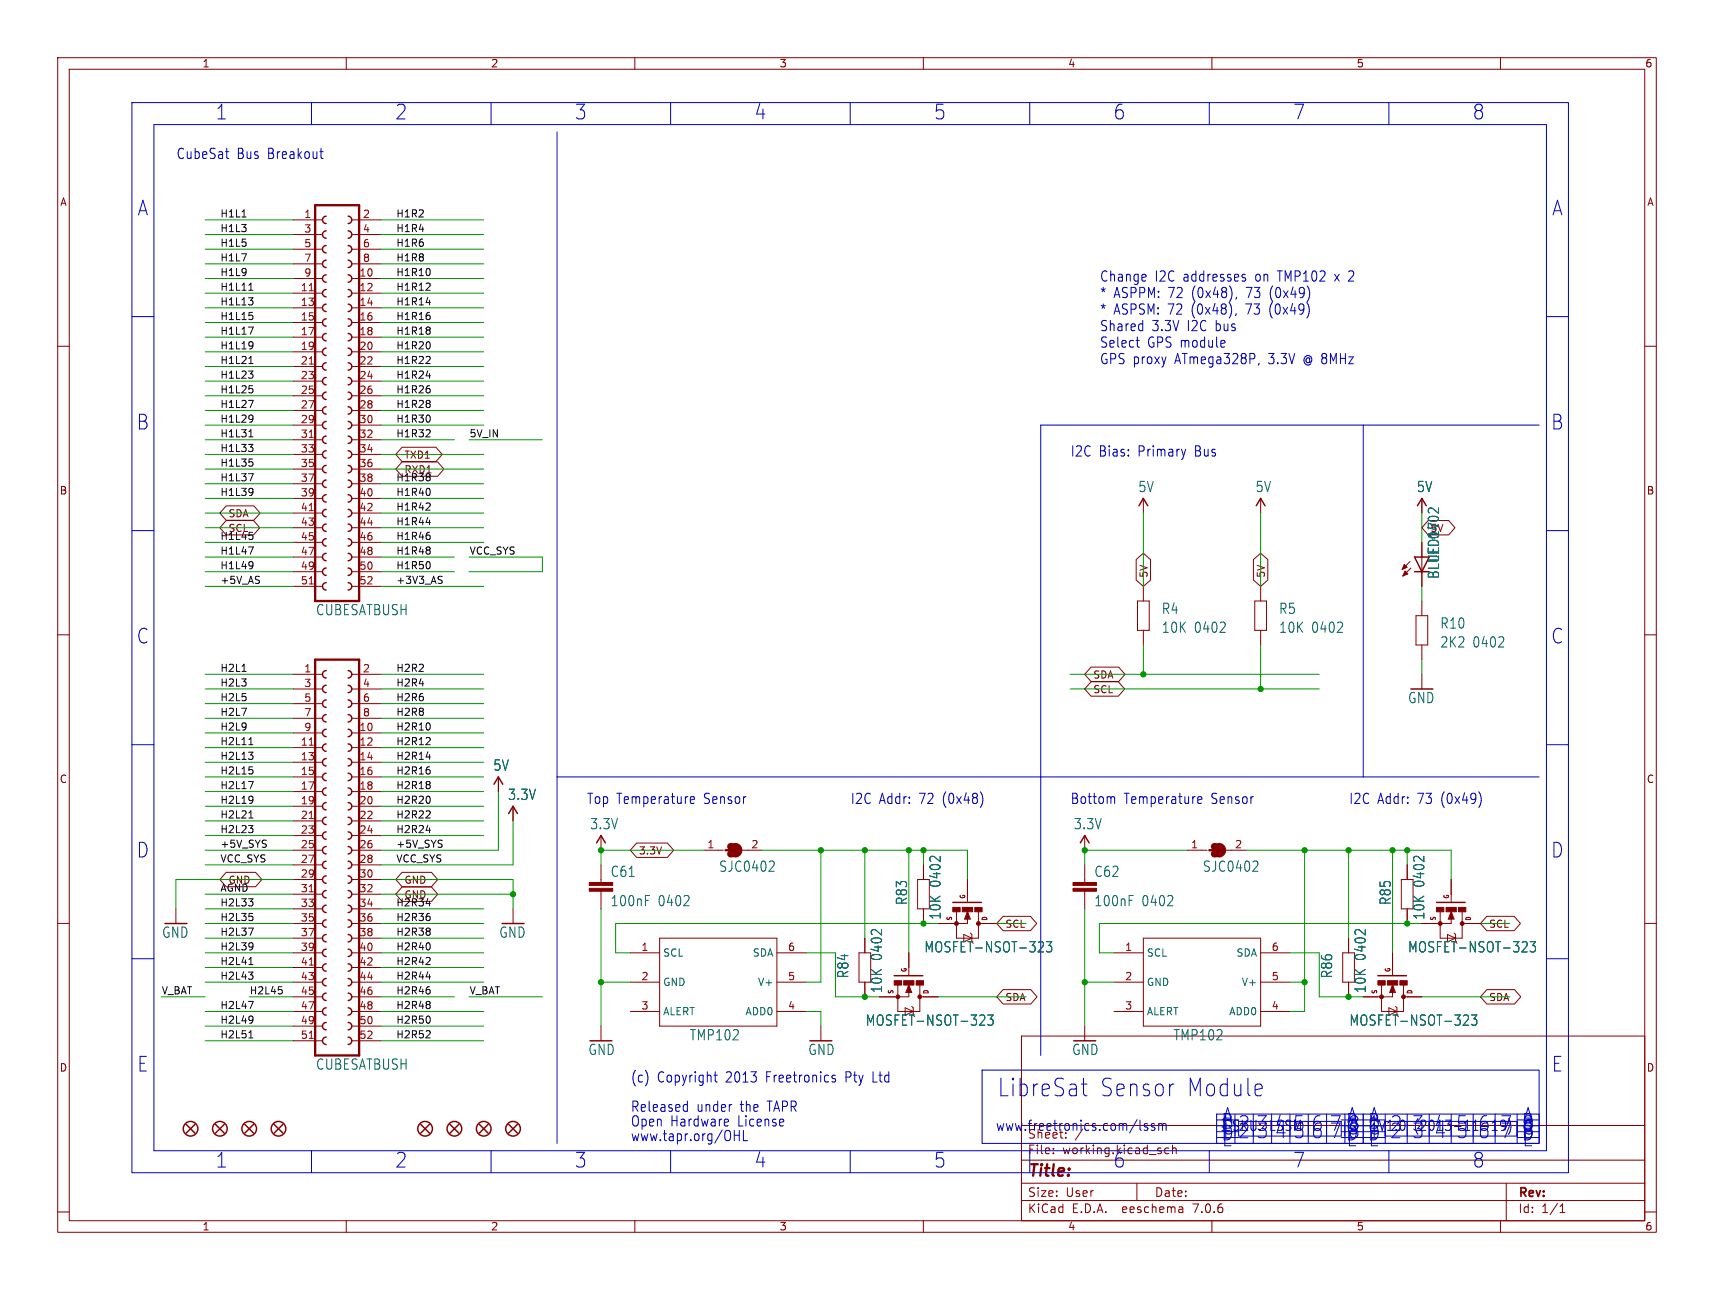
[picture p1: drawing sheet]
<svg xmlns="http://www.w3.org/2000/svg" width="297mm" height="224mm" viewBox="0 0 297 224" stroke-linecap="round" stroke-linejoin="round" font-family="sans-serif">
<defs><g id="words">
<g font-size="4.2" fill="#0000c2">
<text x="172.7" y="190.3">LibreSat</text>
<text x="190.4" y="190.3">Sensor</text>
<text x="205.4" y="190.3">Module</text>
</g>
<g font-size="3.5" fill="#0000c2">
<text x="37.3" y="20.9">1</text>
<text x="68.4" y="20.9">2</text>
<text x="99.6" y="20.9">3</text>
<text x="130.7" y="20.9">4</text>
<text x="161.8" y="20.9">5</text>
<text x="192.9" y="20.9">6</text>
<text x="224" y="20.9">7</text>
<text x="255.1" y="20.9">8</text>
<text x="23.8" y="37.6">A</text>
<text x="268.9" y="37.6">A</text>
<text x="23.6" y="74.7">B</text>
<text x="268.7" y="74.7">B</text>
<text x="23.6" y="111.7">C</text>
<text x="268.7" y="111.7">C</text>
<text x="23.6" y="148.8">D</text>
<text x="268.7" y="148.8">D</text>
<text x="23.7" y="185.9">E</text>
<text x="268.8" y="185.9">E</text>
<text x="211.3" y="197.5">1</text>
<text x="211.3" y="196.2">1</text>
<text x="211.6" y="195.8">B</text>
<text x="211.7" y="194.8">A</text>
<text x="214.5" y="197.5">2</text>
<text x="214.5" y="196.2">2</text>
<text x="217.7" y="196.2">3</text>
<text x="220.8" y="196.2">4</text>
<text x="224" y="197.5">5</text>
<text x="227.2" y="197.5">6</text>
<text x="227.2" y="196.2">6</text>
<text x="230.4" y="197.5">7</text>
<text x="233.2" y="195.8">B</text>
<text x="233.2" y="197.8">D</text>
<text x="233.3" y="194.8">A</text>
<text x="233.5" y="197.5">8</text>
<text x="237" y="195.8">B</text>
<text x="237" y="197.8">D</text>
<text x="237" y="197.5">1</text>
<text x="237" y="196.2">1</text>
<text x="237.1" y="194.8">A</text>
<text x="240.8" y="197.5">2</text>
<text x="244.7" y="197.5">3</text>
<text x="248.5" y="196.2">4</text>
<text x="252.3" y="196.2">5</text>
<text x="252.3" y="197.5">5</text>
<text x="256.1" y="197.5">6</text>
<text x="259.9" y="196.2">7</text>
<text x="263.7" y="195.8">B</text>
<text x="263.7" y="196.2">8</text>
<text x="263.7" y="197.5">8</text>
<text x="263.8" y="194.8">A</text>
<text x="37.3" y="202.5">1</text>
<text x="68.4" y="202.5">2</text>
<text x="99.6" y="202.5">3</text>
<text x="130.7" y="202.5">4</text>
<text x="161.8" y="202.5">5</text>
<text x="192.9" y="202.5">6</text>
<text x="211.7" y="198.9">E</text>
<text x="224" y="202.5">7</text>
<text x="255.1" y="202.5">8</text>
<text x="263.8" y="198.9">E</text>
</g>
<text font-size="2.8" fill="#840000" x="178" y="204.4">Title:</text>
<g font-size="2.5" fill="#0000c2">
<text x="30.5" y="27.7">CubeSat</text>
<text x="41" y="27.7">Bus</text>
<text x="46.4" y="27.7">Breakout</text>
<text x="190.5" y="48.9">Change</text>
<text x="190.5" y="51.8">* ASPPM: 72</text>
<text x="200.1" y="48.9">I2C addresses</text>
<text x="206.7" y="51.8">(0x48),</text>
<text x="216.2" y="51.8">73</text>
<text x="217.7" y="48.9">on TMP102</text>
<text x="220.4" y="51.8">(0x49)</text>
<text x="231.7" y="48.9">x 2</text>
<text x="190.5" y="54.7">* ASPSM: 72</text>
<text x="190.5" y="57.5">Shared</text>
<text x="199.6" y="57.5">3.3V</text>
<text x="205.8" y="57.5">I2C bus</text>
<text x="206.6" y="54.7">(0x48),</text>
<text x="216.2" y="54.7">73</text>
<text x="220.3" y="54.7">(0x49)</text>
<text x="190.5" y="60.4">Select</text>
<text x="190.5" y="63.3">GPS proxy</text>
<text x="198.8" y="60.4">GPS module</text>
<text x="203.6" y="63.3">ATmega328P,</text>
<text x="220" y="63.3">3.3V</text>
<text x="226.2" y="63.3">@ 8MHz</text>
<text x="185.4" y="79.3">I2C Bias:</text>
<text x="197.2" y="79.3">Primary</text>
<text x="207.2" y="79.3">Bus</text>
<text x="101.6" y="139.5">Top Temperature</text>
<text x="122" y="139.5">Sensor</text>
<text x="147.3" y="139.5">I2C Addr:</text>
<text x="159.3" y="139.5">72</text>
<text x="163.5" y="139.5">(0x48)</text>
<text x="185.4" y="139.5">Bottom</text>
<text x="194.7" y="139.5">Temperature</text>
<text x="209.9" y="139.5">Sensor</text>
<text x="233.7" y="139.5">I2C Addr:</text>
<text x="245.6" y="139.5">73</text>
<text x="249.8" y="139.5">(0x49)</text>
<text x="109.2" y="187.7">(c)</text>
<text x="113.8" y="187.7">Copyright</text>
<text x="125.8" y="187.7">2013</text>
<text x="132.9" y="187.7">Freetronics</text>
<text x="146.8" y="187.7">Pty</text>
<text x="151.6" y="187.7">Ltd</text>
<text x="109.2" y="197.9">www.tapr.org/OHL</text>
<text x="109.2" y="195.3">Open</text>
<text x="109.2" y="192.8">Released</text>
<text x="116.1" y="195.3">Hardware</text>
<text x="120.7" y="192.8">under</text>
<text x="127.9" y="195.3">License</text>
<text x="128.3" y="192.8">the</text>
<text x="133.1" y="192.8">TAPR</text>
<text x="172.5" y="196.1">www.freetronics.com/lssm</text>
</g>
<g font-size="2.5" fill="#006464">
<text x="197.2" y="85.5">5V</text>
<text x="217.5" y="85.5">5V</text>
<text x="245.4" y="85.5">5V</text>
<text x="249.6" y="100.4" transform="rotate(-90 249.6 100.4)">BLUE 0402</text>
<text x="249.6" y="97.5" transform="rotate(-90 249.6 97.5)">LED17</text>
<text x="54.7" y="106.8">CUBESATBUSH</text>
<text x="201.2" y="106.6">R4</text>
<text x="221.5" y="106.6">R5</text>
<text x="201.2" y="109.9">10K</text>
<text x="206.9" y="109.9">0402</text>
<text x="221.5" y="109.9">10K</text>
<text x="227.2" y="109.9">0402</text>
<text x="249.5" y="112.4">2K2</text>
<text x="249.5" y="109.1">R10</text>
<text x="255.2" y="112.4">0402</text>
<text x="243.9" y="122.1">GND</text>
<text x="85.4" y="133.7">5V</text>
<text x="87.9" y="138.8">3.3V</text>
<text x="102.2" y="143.9">3.3V</text>
<text x="186" y="143.9">3.3V</text>
<text x="105.7" y="152.2">C61</text>
<text x="124.5" y="151.3">SJC0402</text>
<text x="163.2" y="153.8" transform="rotate(-90 163.2 153.8)">0402</text>
<text x="189.5" y="152.2">C62</text>
<text x="208.3" y="151.3">SJC0402</text>
<text x="247" y="153.8" transform="rotate(-90 247 153.8)">0402</text>
<text x="105.7" y="157.2">100nF</text>
<text x="114" y="157.2">0402</text>
<text x="157.4" y="156.9" transform="rotate(-90 157.4 156.9)">R83</text>
<text x="163.2" y="159.5" transform="rotate(-90 163.2 159.5)">10K</text>
<text x="189.5" y="157.2">100nF</text>
<text x="197.8" y="157.2">0402</text>
<text x="241.2" y="156.9" transform="rotate(-90 241.2 156.9)">R85</text>
<text x="247" y="159.5" transform="rotate(-90 247 159.5)">10K</text>
<text x="28" y="162.7">GND</text>
<text x="86.4" y="162.7">GND</text>
<text x="153.1" y="166.5" transform="rotate(-90 153.1 166.5)">0402</text>
<text x="160.1" y="165.2">MOSFET-NSOT-323</text>
<text x="236.9" y="166.5" transform="rotate(-90 236.9 166.5)">0402</text>
<text x="243.9" y="165.2">MOSFET-NSOT-323</text>
<text x="147.2" y="169.6" transform="rotate(-90 147.2 169.6)">R84</text>
<text x="153.1" y="172.2" transform="rotate(-90 153.1 172.2)">10K</text>
<text x="231.1" y="169.6" transform="rotate(-90 231.1 169.6)">R86</text>
<text x="236.9" y="172.2" transform="rotate(-90 236.9 172.2)">10K</text>
<text x="149.9" y="177.9">MOSFET-NSOT-323</text>
<text x="233.7" y="177.9">MOSFET-NSOT-323</text>
<text x="54.7" y="185.6">CUBESATBUSH</text>
<text x="101.9" y="183">GND</text>
<text x="119.4" y="180.5">TMP102</text>
<text x="140" y="183">GND</text>
<text x="185.7" y="183">GND</text>
<text x="203.3" y="180.5">TMP102</text>
</g>
<text font-size="2.1" fill="#0000c2" x="178" y="197.5">Sheet:</text>
<g font-size="2.1" fill="#840000">
<text x="178" y="200.2">File:</text>
<text x="184.1" y="200.2">working.kicad_sch</text>
<text x="178" y="207.6">Size:</text>
<text x="184.7" y="207.6">User</text>
<text x="200" y="207.6">Date:</text>
<text x="263" y="207.8">Rev:</text>
<text x="178" y="210.4">KiCad</text>
<text x="185.7" y="210.4">E.D.A.</text>
<text x="194.6" y="210.4">eeschema</text>
<text x="207" y="210.4">7.0.6</text>
<text x="263" y="210.4">Id:</text>
<text x="267.1" y="210.4">1/1</text>
</g>
<g font-size="1.8" fill="#840000">
<text x="35" y="11.9">1</text>
<text x="85" y="11.9">2</text>
<text x="135" y="11.9">3</text>
<text x="185" y="11.9">4</text>
<text x="235" y="11.9">5</text>
<text x="285" y="11.9">6</text>
<text x="10.3" y="35.9">A</text>
<text x="285.3" y="35.9">A</text>
<text x="10.3" y="85.9">B</text>
<text x="285.3" y="85.9">B</text>
<text x="10.3" y="135.9">C</text>
<text x="285.3" y="135.9">C</text>
<text x="10.3" y="185.9">D</text>
<text x="285.3" y="185.9">D</text>
<text x="35" y="213.4">1</text>
<text x="85" y="213.4">2</text>
<text x="135" y="213.4">3</text>
<text x="185" y="213.4">4</text>
<text x="235" y="213.4">5</text>
<text x="285" y="213.4">6</text>
</g>
<g font-size="1.8" fill="#a90000">
<text x="52.6" y="37.8">1</text>
<text x="52.6" y="40.4">3</text>
<text x="62.8" y="37.8">2</text>
<text x="62.8" y="40.4">4</text>
<text x="52.6" y="42.9">5</text>
<text x="52.6" y="45.5">7</text>
<text x="62.8" y="42.9">6</text>
<text x="62.8" y="45.5">8</text>
<text x="52" y="50.5">11</text>
<text x="52" y="53.1">13</text>
<text x="52.6" y="48">9</text>
<text x="62.2" y="48">10</text>
<text x="62.2" y="50.5">12</text>
<text x="62.2" y="53.1">14</text>
<text x="52" y="55.6">15</text>
<text x="52" y="58.2">17</text>
<text x="62.2" y="55.6">16</text>
<text x="62.2" y="58.2">18</text>
<text x="52" y="60.7">19</text>
<text x="52" y="63.2">21</text>
<text x="52" y="65.8">23</text>
<text x="62.2" y="60.7">20</text>
<text x="62.2" y="63.2">22</text>
<text x="62.2" y="65.8">24</text>
<text x="52" y="68.3">25</text>
<text x="52" y="70.9">27</text>
<text x="62.2" y="68.3">26</text>
<text x="62.2" y="70.9">28</text>
<text x="52" y="73.4">29</text>
<text x="52" y="75.9">31</text>
<text x="62.2" y="73.4">30</text>
<text x="62.2" y="75.9">32</text>
<text x="52" y="78.5">33</text>
<text x="52" y="81">35</text>
<text x="52" y="83.6">37</text>
<text x="62.2" y="78.5">34</text>
<text x="62.2" y="81">36</text>
<text x="62.2" y="83.6">38</text>
<text x="52" y="86.1">39</text>
<text x="52" y="88.6">41</text>
<text x="62.2" y="86.1">40</text>
<text x="62.2" y="88.6">42</text>
<text x="52" y="91.2">43</text>
<text x="52" y="93.7">45</text>
<text x="62.2" y="91.2">44</text>
<text x="62.2" y="93.7">46</text>
<text x="52" y="96.3">47</text>
<text x="52" y="98.8">49</text>
<text x="52" y="101.3">51</text>
<text x="62.2" y="96.3">48</text>
<text x="62.2" y="98.8">50</text>
<text x="62.2" y="101.3">52</text>
<text x="52.6" y="116.6">1</text>
<text x="52.6" y="119.1">3</text>
<text x="62.8" y="116.6">2</text>
<text x="62.8" y="119.1">4</text>
<text x="52.6" y="121.7">5</text>
<text x="52.6" y="124.2">7</text>
<text x="62.8" y="121.7">6</text>
<text x="62.8" y="124.2">8</text>
<text x="52" y="129.3">11</text>
<text x="52" y="131.8">13</text>
<text x="52.6" y="126.7">9</text>
<text x="62.2" y="126.7">10</text>
<text x="62.2" y="129.3">12</text>
<text x="62.2" y="131.8">14</text>
<text x="52" y="134.4">15</text>
<text x="52" y="136.9">17</text>
<text x="62.2" y="134.4">16</text>
<text x="62.2" y="136.9">18</text>
<text x="52" y="139.4">19</text>
<text x="52" y="142">21</text>
<text x="62.2" y="139.4">20</text>
<text x="62.2" y="142">22</text>
<text x="52" y="144.5">23</text>
<text x="52" y="147.1">25</text>
<text x="52" y="149.6">27</text>
<text x="62.2" y="144.5">24</text>
<text x="62.2" y="147.1">26</text>
<text x="62.2" y="149.6">28</text>
<text x="122.5" y="147.1">1</text>
<text x="130.1" y="147.1">2</text>
<text x="206.3" y="147.1">1</text>
<text x="213.9" y="147.1">2</text>
<text x="52" y="152.1">29</text>
<text x="52" y="154.7">31</text>
<text x="62.2" y="152.1">30</text>
<text x="62.2" y="154.7">32</text>
<text x="52" y="157.2">33</text>
<text x="52" y="159.8">35</text>
<text x="62.2" y="157.2">34</text>
<text x="62.2" y="159.8">36</text>
<text x="52" y="162.3">37</text>
<text x="52" y="164.8">39</text>
<text x="52" y="167.4">41</text>
<text x="62.2" y="162.3">38</text>
<text x="62.2" y="164.8">40</text>
<text x="62.2" y="167.4">42</text>
<text x="111.1" y="164.8">1</text>
<text x="136.5" y="164.8">6</text>
<text x="194.9" y="164.8">1</text>
<text x="220.3" y="164.8">6</text>
<text x="52" y="169.9">43</text>
<text x="52" y="172.5">45</text>
<text x="62.2" y="169.9">44</text>
<text x="62.2" y="172.5">46</text>
<text x="111.1" y="169.9">2</text>
<text x="136.5" y="169.9">5</text>
<text x="194.9" y="169.9">2</text>
<text x="220.3" y="169.9">5</text>
<text x="52" y="175">47</text>
<text x="52" y="177.5">49</text>
<text x="62.2" y="175">48</text>
<text x="62.2" y="177.5">50</text>
<text x="111.1" y="175">3</text>
<text x="136.5" y="175">4</text>
<text x="194.9" y="175">3</text>
<text x="220.3" y="175">4</text>
<text x="52" y="180.1">51</text>
<text x="62.2" y="180.1">52</text>
</g>
<g font-size="1.8" fill="#006464">
<text x="114.8" y="166">SCL</text>
<text x="130.3" y="166">SDA</text>
<text x="198.6" y="166">SCL</text>
<text x="214.2" y="166">SDA</text>
<text x="114.8" y="171">GND</text>
<text x="131.2" y="171">V+</text>
<text x="198.6" y="171">GND</text>
<text x="215.1" y="171">V+</text>
<text x="114.8" y="176.1">ALERT</text>
<text x="129.1" y="176.1">ADD0</text>
<text x="198.6" y="176.1">ALERT</text>
<text x="212.9" y="176.1">ADD0</text>
</g>
<g font-size="1.7" fill="#0f0f0f">
<text x="38.1" y="37.8">H1L1</text>
<text x="38.1" y="40.3">H1L3</text>
<text x="68.6" y="40.3">H1R4</text>
<text x="68.6" y="37.8">H1R2</text>
<text x="38.1" y="47.9">H1L9</text>
<text x="38.1" y="45.4">H1L7</text>
<text x="38.1" y="42.8">H1L5</text>
<text x="68.6" y="47.9">H1R10</text>
<text x="68.6" y="45.4">H1R8</text>
<text x="68.6" y="42.8">H1R6</text>
<text x="38.1" y="50.5">H1L11</text>
<text x="38.1" y="53">H1L13</text>
<text x="68.6" y="53">H1R14</text>
<text x="68.6" y="50.5">H1R12</text>
<text x="38.1" y="55.5">H1L15</text>
<text x="38.1" y="58.1">H1L17</text>
<text x="68.6" y="55.5">H1R16</text>
<text x="68.6" y="58.1">H1R18</text>
<text x="38.1" y="63.2">H1L21</text>
<text x="38.1" y="60.6">H1L19</text>
<text x="38.1" y="65.7">H1L23</text>
<text x="68.6" y="65.7">H1R24</text>
<text x="68.6" y="60.6">H1R20</text>
<text x="68.6" y="63.2">H1R22</text>
<text x="38.1" y="70.8">H1L27</text>
<text x="38.1" y="68.2">H1L25</text>
<text x="68.6" y="68.2">H1R26</text>
<text x="68.6" y="70.8">H1R28</text>
<text x="38.1" y="75.9">H1L31</text>
<text x="38.1" y="73.3">H1L29</text>
<text x="68.6" y="73.3">H1R30</text>
<text x="68.6" y="75.9">H1R32</text>
<text x="81.3" y="75.9">5V_IN</text>
<text x="38.1" y="83.5">H1L37</text>
<text x="38.1" y="80.9">H1L35</text>
<text x="38.1" y="78.4">H1L33</text>
<text x="68.6" y="83.5">H1R38</text>
<text x="70" y="82.2">RXD1</text>
<text x="38.1" y="86">H1L39</text>
<text x="68.6" y="86">H1R40</text>
<text x="68.6" y="88.6">H1R42</text>
<text x="38.1" y="93.6">H1L45</text>
<text x="39.5" y="92.4">SCL</text>
<text x="68.6" y="93.6">H1R46</text>
<text x="68.6" y="91.1">H1R44</text>
<text x="38.1" y="98.7">H1L49</text>
<text x="38.1" y="96.2">H1L47</text>
<text x="38.1" y="101.3">+5V_AS</text>
<text x="68.6" y="96.2">H1R48</text>
<text x="68.6" y="98.7">H1R50</text>
<text x="68.6" y="101.3">+3V3_AS</text>
<text x="81.3" y="96.2">VCC_SYS</text>
<text x="38.1" y="116.5">H2L1</text>
<text x="38.1" y="119">H2L3</text>
<text x="68.6" y="116.5">H2R2</text>
<text x="68.6" y="119">H2R4</text>
<text x="38.1" y="124.1">H2L7</text>
<text x="38.1" y="121.6">H2L5</text>
<text x="68.6" y="124.1">H2R8</text>
<text x="68.6" y="121.6">H2R6</text>
<text x="38.1" y="129.2">H2L11</text>
<text x="38.1" y="131.7">H2L13</text>
<text x="38.1" y="126.7">H2L9</text>
<text x="68.6" y="131.7">H2R14</text>
<text x="68.6" y="126.7">H2R10</text>
<text x="68.6" y="129.2">H2R12</text>
<text x="38.1" y="136.8">H2L17</text>
<text x="38.1" y="134.3">H2L15</text>
<text x="68.6" y="134.3">H2R16</text>
<text x="68.6" y="136.8">H2R18</text>
<text x="38.1" y="141.9">H2L21</text>
<text x="38.1" y="139.4">H2L19</text>
<text x="68.6" y="139.4">H2R20</text>
<text x="68.6" y="141.9">H2R22</text>
<text x="38.1" y="147">+5V_SYS</text>
<text x="38.1" y="144.4">H2L23</text>
<text x="38.1" y="149.5">VCC_SYS</text>
<text x="68.6" y="144.4">H2R24</text>
<text x="68.6" y="147">+5V_SYS</text>
<text x="68.6" y="149.5">VCC_SYS</text>
<text x="38.1" y="154.6">AGND</text>
<text x="39.5" y="153.3">GND</text>
<text x="70" y="155.9">GND</text>
<text x="38.1" y="157.1">H2L33</text>
<text x="38.1" y="159.7">H2L35</text>
<text x="68.6" y="157.1">H2R34</text>
<text x="68.6" y="159.7">H2R36</text>
<text x="38.1" y="162.2">H2L37</text>
<text x="38.1" y="164.8">H2L39</text>
<text x="38.1" y="167.3">H2L41</text>
<text x="68.6" y="167.3">H2R42</text>
<text x="68.6" y="162.2">H2R38</text>
<text x="68.6" y="164.8">H2R40</text>
<text x="27.9" y="172.4">V_BAT</text>
<text x="38.1" y="169.8">H2L43</text>
<text x="43.2" y="172.4">H2L45</text>
<text x="68.6" y="172.4">H2R46</text>
<text x="68.6" y="169.8">H2R44</text>
<text x="81.3" y="172.4">V_BAT</text>
<text x="38.1" y="180">H2L51</text>
<text x="38.1" y="174.9">H2L47</text>
<text x="38.1" y="177.5">H2L49</text>
<text x="68.6" y="180">H2R52</text>
<text x="68.6" y="177.5">H2R50</text>
<text x="68.6" y="174.9">H2R48</text>
</g>
<g font-size="1.7" fill="#840000">
<text x="70" y="79.7">TXD1</text>
<text x="39.5" y="89.8">SDA</text>
<text x="199.1" y="100.2" transform="rotate(-90 199.1 100.2)">5V</text>
<text x="219.4" y="100.2" transform="rotate(-90 219.4 100.2)">5V</text>
<text x="189.4" y="117.8">SDA</text>
<text x="189.4" y="120.3">SCL</text>
<text x="110.6" y="148.3">3.3V</text>
<text x="70" y="153.3">GND</text>
<text x="174.1" y="161">SCL</text>
<text x="257.9" y="161">SCL</text>
<text x="174.1" y="173.7">SDA</text>
<text x="257.9" y="173.7">SDA</text>
</g>
<text font-size="1.7" fill="#006464" x="247.8" y="92.4">5V</text>
<g font-size="1.1" fill="#840000">
<text x="167.5" y="155.9" transform="rotate(-90 167.5 155.9)">G</text>
<text x="251.3" y="155.9" transform="rotate(-90 251.3 155.9)">G</text>
<text x="165.2" y="159.6" transform="rotate(-90 165.2 159.6)">S</text>
<text x="171.3" y="159.7" transform="rotate(-90 171.3 159.7)">D</text>
<text x="249" y="159.6" transform="rotate(-90 249 159.6)">S</text>
<text x="255.1" y="159.7" transform="rotate(-90 255.1 159.7)">D</text>
<text x="155" y="172.3" transform="rotate(-90 155 172.3)">S</text>
<text x="157.3" y="168.6" transform="rotate(-90 157.3 168.6)">G</text>
<text x="161.1" y="172.4" transform="rotate(-90 161.1 172.4)">D</text>
<text x="238.8" y="172.3" transform="rotate(-90 238.8 172.3)">S</text>
<text x="241.1" y="168.6" transform="rotate(-90 241.1 168.6)">G</text>
<text x="244.9" y="172.4" transform="rotate(-90 244.9 172.4)">D</text>
</g>
</g></defs>
<g fill="none" stroke="#840000" stroke-width=".17">
<path d="M10 10h277v203.5h-277zM12 12h273v199.5h-273zM60 10v2M110 10v2M160 10v2M210 10v2M260 10v2M50.8 38.1h5.1M61 38.1h5M10 60h2M50.8 48.3h5.1M50.8 50.8h5.1"/>
<path d="M50.8 53.3h5.1M50.8 55.9h5.1M50.8 58.4h5.1M50.8 40.6h5.1M50.8 43.2h5.1M50.8 45.7h5.1M61 48.3h5M61 50.8h5M61 53.3h5M61 55.9h5M61 58.4h5M61 40.6h5"/>
<path d="M61 43.2h5M61 45.7h5M285 60h2M50.8 61h5.1M50.8 63.5h5.1M50.8 66h5.1M50.8 68.6h5.1M50.8 71.1h5.1M50.8 73.7h5.1M50.8 76.2h5.1M50.8 78.7h5.1M61 61h5"/>
<path d="M61 63.5h5M61 66h5M61 68.6h5M61 71.1h5M61 73.7h5M61 76.2h5M61 78.7h5M69.7 77.5h5.8l1.1 1.2-1.1 1.3h-5.8l-1.1-1.3zM39.2 87.7h4.8l1.1 1.2-1.1 1.2h-4.8l-1.1-1.2zM39.2 90.2h4.7l1.1 1.2-1.1 1.3h-4.7l-1.1-1.3zM50.8 81.3h5.1M50.8 83.8h5.1"/>
<path d="M50.8 86.4h5.1M50.8 88.9h5.1M50.8 91.4h5.1M50.8 94h5.1M50.8 96.5h5.1M50.8 99.1h5.1M61 81.3h5M61 83.8h5M61 86.4h5M61 88.9h5M61 91.4h5M61 94h5"/>
<path d="M61 96.5h5M61 99.1h5M69.7 80h6.1l1.1 1.3-1.1 1.2h-6.1l-1.1-1.2zM196.9 97l1.2-1.1 1.3 1.1v3.5l-1.3 1.1-1.2-1.1zM198.1 86.4v2.5M217.2 97l1.2-1.1 1.3 1.1v3.5l-1.3 1.1-1.2-1.1zM218.4 86.4v2.5M244.3 97.3l-1.3 1.4M244.5 98.4l-1.4 1.4M246.4 86.4v2.5M246.4 94v7.6M247.5 90.2h3.5l1.1 1.2-1.1 1.3h-3.5l-1.1-1.3z"/>
<path d="M10 110h2M50.8 101.6h5.1M50.8 116.8h5.1M50.8 119.4h5.1M61 101.6h5M61 116.8h5M61 119.4h5M189 118.1h4.8l1.1 1.3-1.1 1.2h-4.8l-1-1.2zM189 115.6h4.9l1 1.2-1 1.3h-4.9l-1-1.3zM197.1 104.1h2v5.1h-2zM198.1 101.6v2.5M198.1 109.2v2.6"/>
<path d="M217.4 104.1h2.1v5.1h-2.1zM218.4 101.6v2.5M218.4 109.2v2.6M245.4 106.7h2v5.1h-2zM246.4 104.1v2.6M246.4 111.8v2.5M246.4 116.8v2.6M285 110h2M50.8 127h5.1M50.8 129.5h5.1M50.8 132.1h5.1M50.8 134.6h5.1"/>
<path d="M50.8 137.2h5.1M50.8 139.7h5.1M50.8 121.9h5.1M50.8 124.5h5.1M61 127h5M61 129.5h5M61 132.1h5M61 134.6h5M61 137.2h5M61 139.7h5M61 121.9h5M61 124.5h5"/>
<path d="M86.4 134.6v2.6M88.9 139.7v2.5M10 160h2M30.5 157.5v2.5M39.2 151.2h5.1l1.1 1.2-1.1 1.2h-5.1l-1.1-1.2zM50.8 147.3h5.1M50.8 157.5h5.1M50.8 152.4h5.1M50.8 142.2h5.1M50.8 144.8h5.1M50.8 149.9h5.1M50.8 154.9h5.1"/>
<path d="M61 147.3h5M61 157.5h5M61 152.4h5M61 142.2h5M61 144.8h5M61 149.9h5M61 154.9h5M69.7 151.2h5.1l1.1 1.2-1.1 1.2h-5.1l-1.1-1.2zM69.7 153.7h5.1l1.1 1.2-1.1 1.3h-5.1l-1.1-1.3zM88.9 157.5v2.5M104.1 144.8v2.5M104.1 149.9v3"/>
<path d="M104.1 154.4v3.1M110.3 146.1h5.3l1.1 1.2-1.1 1.3h-5.3l-1.1-1.3zM121.9 147.3h3.4M128.7 147.3h3.4M159 152.4h2v5.1h-2zM160 149.9v2.5M160 157.5v2.5M165.7 158v4.6M167.6 152.4v3.8M167.6 159.1v.9h-5M167.6 158l.5 1.3h-1zM169.5 158v4.6"/>
<path d="M173.8 158.8h4.8l1 1.2-1 1.3h-4.8l-1.1-1.3zM188 144.8v2.5M188 149.9v3M188 154.4v3.1M205.7 147.3h3.5M212.5 147.3h3.4M242.8 152.4h2.1v5.1h-2.1zM243.8 149.9v2.5M243.8 157.5v2.5M249.6 158v4.6M251.5 158l.5 1.3h-1zM251.5 159.1v.9h-5.1"/>
<path d="M251.5 152.4v3.8M253.4 158v4.6M257.6 158.8h4.8l1.1 1.2-1.1 1.3h-4.8l-1.1-1.3zM285 160h2M50.8 177.8h5.1M50.8 162.6h5.1M50.8 165.1h5.1M50.8 170.2h5.1M50.8 175.3h5.1M50.8 172.7h5.1M50.8 160h5.1M50.8 167.6h5.1"/>
<path d="M61 177.8h5M61 162.6h5M61 165.1h5M61 170.2h5M61 175.3h5M61 172.7h5M61 160h5M61 167.6h5M104.1 177.8v2.5M109.2 165.1h5.1M109.2 170.2h5.1M109.2 175.3h5.1"/>
<path d="M114.3 162.6h20.3v15.2h-20.3zM134.6 165.1h5.1M134.6 170.2h5.1M134.6 175.3h5.1M142.2 177.8v2.5M148.8 165.1h2.1v5.1h-2.1zM149.9 162.6v2.5M149.9 170.2v2.5M155.6 170.7v4.6M157.5 165.1v3.8M157.5 171.8v.9h-5.1M157.5 170.7l.5 1.3h-1z"/>
<path d="M158 174.4l.2 .2v.7l-1.4-.7v1.3M159.4 172.7h3.2M159.4 170.7v4.6M168.1 161.7l.3 .2v.7l-1.4-.7v1.3M169.5 160h3.2M173.8 171.5h4.8l1.1 1.2-1.1 1.3h-4.8l-1.1-1.3zM177 179.5h108v32h-108zM188 177.8v2.5M193 165.1h5.1M193 170.2h5.1M193 175.3h5.1M198.1 162.6h20.3v15.2h-20.3z"/>
<path d="M218.4 165.1h5.1M218.4 170.2h5.1M218.4 175.3h5.1M232.7 165.1h2v5.1h-2zM233.7 162.6v2.5M233.7 170.2v2.5M239.4 170.7v4.6M241.3 170.7l.5 1.3h-1zM241.3 171.8v.9h-5.1M241.3 165.1v3.8M241.8 174.4l.3 .2v.7l-1.4-.7v1.3M243.2 172.7h3.2"/>
<path d="M243.2 170.7v4.6M252 161.7l.2 .2v.7l-1.4-.7v1.3M253.4 160h3.1M257.6 171.5h4.8l1.1 1.2-1.1 1.3h-4.8l-1.1-1.3zM50.8 180.3h5.1M61 180.3h5M177 195h108M182.5 199.8v.1M182.5 199v.1M184.7 197.1v.1M187.6 195.6l-1.3 2M202.5 199l-.4-.1-.3 .3v.4l.2 .2h.5"/>
<path d="M203.2 199l.2-.1 .3 .1 .1 .9M203.2 198.4v1.5M10 210h2M60 211.5v2M110 211.5v2M160 211.5v2M177 208h108M177 205h108M177 201h108M197 205v3M204.9 209.2l.1 .9M205 210l-.2 .1"/>
<path d="M205 209.5h-.2M210 211.5v2M260 211.5v2M261 205v6.5M270.3 210.1h.9M270.3 209l.4-.4v1.5M285 210h2"/>
</g>
<g fill="none" stroke="#840000" stroke-width=".25">
<path d="M56.5 37.5a.64 .64 0 0 0-.6 .6 .64 .64 0 0 0 .6 .6M60.3 37.5a.64 .64 0 0 1 .7 .6 .64 .64 0 0 1-.7 .6M56.5 57.8a.64 .64 0 0 0-.6 .6 .64 .64 0 0 0 .6 .7M56.5 55.2a.64 .64 0 0 0-.6 .7 .64 .64 0 0 0 .6 .6M56.5 52.7a.64 .64 0 0 0-.6 .6 .64 .64 0 0 0 .6 .7M56.5 50.2a.64 .64 0 0 0-.6 .6 .64 .64 0 0 0 .6 .6M56.5 47.6a.64 .64 0 0 0-.6 .7 .64 .64 0 0 0 .6 .6M56.5 45.1a.64 .64 0 0 0-.6 .6 .64 .64 0 0 0 .6 .7M56.5 42.5a.64 .64 0 0 0-.6 .7 .64 .64 0 0 0 .6 .6M56.5 40a.64 .64 0 0 0-.6 .6 .64 .64 0 0 0 .6 .7M60.3 57.8a.64 .64 0 0 1 .7 .6 .64 .64 0 0 1-.7 .7M60.3 55.2a.64 .64 0 0 1 .7 .7 .64 .64 0 0 1-.7 .6"/>
<path d="M60.3 52.7a.64 .64 0 0 1 .7 .6 .64 .64 0 0 1-.7 .7M60.3 50.2a.64 .64 0 0 1 .7 .6 .64 .64 0 0 1-.7 .6M60.3 47.6a.64 .64 0 0 1 .7 .7 .64 .64 0 0 1-.7 .6M60.3 45.1a.64 .64 0 0 1 .7 .6 .64 .64 0 0 1-.7 .7M60.3 42.5a.64 .64 0 0 1 .7 .7 .64 .64 0 0 1-.7 .6M60.3 40a.64 .64 0 0 1 .7 .6 .64 .64 0 0 1-.7 .7M56.5 78.1a.64 .64 0 0 0-.6 .6 .64 .64 0 0 0 .6 .7M56.5 75.6a.64 .64 0 0 0-.6 .6 .64 .64 0 0 0 .6 .6M56.5 73a.64 .64 0 0 0-.6 .7 .64 .64 0 0 0 .6 .6M56.5 70.5a.64 .64 0 0 0-.6 .6 .64 .64 0 0 0 .6 .7M56.5 67.9a.64 .64 0 0 0-.6 .7 .64 .64 0 0 0 .6 .6M56.5 65.4a.64 .64 0 0 0-.6 .6 .64 .64 0 0 0 .6 .7"/>
<path d="M56.5 62.9a.64 .64 0 0 0-.6 .6 .64 .64 0 0 0 .6 .6M56.5 60.3a.64 .64 0 0 0-.6 .7 .64 .64 0 0 0 .6 .6M60.3 78.1a.64 .64 0 0 1 .7 .6 .64 .64 0 0 1-.7 .7M60.3 75.6a.64 .64 0 0 1 .7 .6 .64 .64 0 0 1-.7 .6M60.3 73a.64 .64 0 0 1 .7 .7 .64 .64 0 0 1-.7 .6M60.3 70.5a.64 .64 0 0 1 .7 .6 .64 .64 0 0 1-.7 .7M60.3 67.9a.64 .64 0 0 1 .7 .7 .64 .64 0 0 1-.7 .6M60.3 65.4a.64 .64 0 0 1 .7 .6 .64 .64 0 0 1-.7 .7M60.3 62.9a.64 .64 0 0 1 .7 .6 .64 .64 0 0 1-.7 .6M60.3 60.3a.64 .64 0 0 1 .7 .7 .64 .64 0 0 1-.7 .6M56.5 98.4a.64 .64 0 0 0-.6 .7 .64 .64 0 0 0 .6 .6M56.5 95.9a.64 .64 0 0 0-.6 .6 .64 .64 0 0 0 .6 .7"/>
<path d="M56.5 93.3a.64 .64 0 0 0-.6 .7 .64 .64 0 0 0 .6 .6M56.5 90.8a.64 .64 0 0 0-.6 .6 .64 .64 0 0 0 .6 .7M56.5 88.3a.64 .64 0 0 0-.6 .6 .64 .64 0 0 0 .6 .6M56.5 85.7a.64 .64 0 0 0-.6 .7 .64 .64 0 0 0 .6 .6M56.5 83.2a.64 .64 0 0 0-.6 .6 .64 .64 0 0 0 .6 .7M56.5 80.6a.64 .64 0 0 0-.6 .7 .64 .64 0 0 0 .6 .6M60.3 98.4a.64 .64 0 0 1 .7 .7 .64 .64 0 0 1-.7 .6M60.3 95.9a.64 .64 0 0 1 .7 .6 .64 .64 0 0 1-.7 .7M60.3 93.3a.64 .64 0 0 1 .7 .7 .64 .64 0 0 1-.7 .6M60.3 90.8a.64 .64 0 0 1 .7 .6 .64 .64 0 0 1-.7 .7M60.3 88.3a.64 .64 0 0 1 .7 .6 .64 .64 0 0 1-.7 .6M60.3 85.7a.64 .64 0 0 1 .7 .7 .64 .64 0 0 1-.7 .6"/>
<path d="M60.3 83.2a.64 .64 0 0 1 .7 .6 .64 .64 0 0 1-.7 .7M60.3 80.6a.64 .64 0 0 1 .7 .7 .64 .64 0 0 1-.7 .6M197.4 87.6l.7-1.2 .8 1.2M217.7 87.6l.7-1.2 .8 1.2M245.1 99.1h2.5M245.1 96.5h2.5l-1.2 2.6zM245.6 87.6l.8-1.2 .7 1.2M56.5 101a.64 .64 0 0 0-.6 .6 .64 .64 0 0 0 .6 .6M56.5 118.7a.64 .64 0 0 0-.6 .7 .64 .64 0 0 0 .6 .6M56.5 116.2a.64 .64 0 0 0-.6 .6 .64 .64 0 0 0 .6 .7M60.3 101a.64 .64 0 0 1 .7 .6 .64 .64 0 0 1-.7 .6M60.3 118.7a.64 .64 0 0 1 .7 .7 .64 .64 0 0 1-.7 .6"/>
<path d="M60.3 116.2a.64 .64 0 0 1 .7 .6 .64 .64 0 0 1-.7 .7M56.5 139.1a.64 .64 0 0 0-.6 .6 .64 .64 0 0 0 .6 .6M56.5 136.5a.64 .64 0 0 0-.6 .7 .64 .64 0 0 0 .6 .6M56.5 134a.64 .64 0 0 0-.6 .6 .64 .64 0 0 0 .6 .7M56.5 131.4a.64 .64 0 0 0-.6 .7 .64 .64 0 0 0 .6 .6M56.5 128.9a.64 .64 0 0 0-.6 .6 .64 .64 0 0 0 .6 .7M56.5 126.4a.64 .64 0 0 0-.6 .6 .64 .64 0 0 0 .6 .6M56.5 123.8a.64 .64 0 0 0-.6 .7 .64 .64 0 0 0 .6 .6M56.5 121.3a.64 .64 0 0 0-.6 .6 .64 .64 0 0 0 .6 .7M60.3 139.1a.64 .64 0 0 1 .7 .6 .64 .64 0 0 1-.7 .6M60.3 136.5a.64 .64 0 0 1 .7 .7 .64 .64 0 0 1-.7 .6M60.3 134a.64 .64 0 0 1 .7 .6 .64 .64 0 0 1-.7 .7"/>
<path d="M60.3 131.4a.64 .64 0 0 1 .7 .7 .64 .64 0 0 1-.7 .6M60.3 128.9a.64 .64 0 0 1 .7 .6 .64 .64 0 0 1-.7 .7M60.3 126.4a.64 .64 0 0 1 .7 .6 .64 .64 0 0 1-.7 .6M60.3 123.8a.64 .64 0 0 1 .7 .7 .64 .64 0 0 1-.7 .6M60.3 121.3a.64 .64 0 0 1 .7 .6 .64 .64 0 0 1-.7 .7M85.6 135.9l.8-1.3 .7 1.3M56.5 159.4a.64 .64 0 0 0-.6 .6 .64 .64 0 0 0 .6 .7M56.5 156.8a.64 .64 0 0 0-.6 .7 .64 .64 0 0 0 .6 .6M56.5 154.3a.64 .64 0 0 0-.6 .6 .64 .64 0 0 0 .6 .7M56.5 151.8a.64 .64 0 0 0-.6 .6 .64 .64 0 0 0 .6 .6M56.5 149.2a.64 .64 0 0 0-.6 .7 .64 .64 0 0 0 .6 .6M56.5 146.7a.64 .64 0 0 0-.6 .6 .64 .64 0 0 0 .6 .7"/>
<path d="M56.5 144.1a.64 .64 0 0 0-.6 .7 .64 .64 0 0 0 .6 .6M56.5 141.6a.64 .64 0 0 0-.6 .6 .64 .64 0 0 0 .6 .7M60.3 159.4a.64 .64 0 0 1 .7 .6 .64 .64 0 0 1-.7 .7M60.3 156.8a.64 .64 0 0 1 .7 .7 .64 .64 0 0 1-.7 .6M60.3 154.3a.64 .64 0 0 1 .7 .6 .64 .64 0 0 1-.7 .7M60.3 151.8a.64 .64 0 0 1 .7 .6 .64 .64 0 0 1-.7 .6M60.3 149.2a.64 .64 0 0 1 .7 .7 .64 .64 0 0 1-.7 .6M60.3 146.7a.64 .64 0 0 1 .7 .6 .64 .64 0 0 1-.7 .7M60.3 144.1a.64 .64 0 0 1 .7 .7 .64 .64 0 0 1-.7 .6M60.3 141.6a.64 .64 0 0 1 .7 .6 .64 .64 0 0 1-.7 .7M88.1 141l.8-1.3 .8 1.3M103.4 146l.7-1.2 .8 1.2"/>
<path d="M165.1 156.4h5M187.2 146l.8-1.2 .7 1.2M248.9 156.4h5M56.5 179.7a.64 .64 0 0 0-.6 .6 .64 .64 0 0 0 .6 .7M56.5 177.2a.64 .64 0 0 0-.6 .6 .64 .64 0 0 0 .6 .6M56.5 174.6a.64 .64 0 0 0-.6 .7 .64 .64 0 0 0 .6 .6M56.5 172.1a.64 .64 0 0 0-.6 .6 .64 .64 0 0 0 .6 .7M56.5 169.5a.64 .64 0 0 0-.6 .7 .64 .64 0 0 0 .6 .6M56.5 167a.64 .64 0 0 0-.6 .6 .64 .64 0 0 0 .6 .7M56.5 164.5a.64 .64 0 0 0-.6 .6 .64 .64 0 0 0 .6 .6M56.5 161.9a.64 .64 0 0 0-.6 .7 .64 .64 0 0 0 .6 .6M60.3 179.7a.64 .64 0 0 1 .7 .6 .64 .64 0 0 1-.7 .7"/>
<path d="M60.3 177.2a.64 .64 0 0 1 .7 .6 .64 .64 0 0 1-.7 .6M60.3 174.6a.64 .64 0 0 1 .7 .7 .64 .64 0 0 1-.7 .6M60.3 172.1a.64 .64 0 0 1 .7 .6 .64 .64 0 0 1-.7 .7M60.3 169.5a.64 .64 0 0 1 .7 .7 .64 .64 0 0 1-.7 .6M60.3 167a.64 .64 0 0 1 .7 .6 .64 .64 0 0 1-.7 .7M60.3 164.5a.64 .64 0 0 1 .7 .6 .64 .64 0 0 1-.7 .6M60.3 161.9a.64 .64 0 0 1 .7 .7 .64 .64 0 0 1-.7 .6M154.9 169.1h5M238.8 169.1h4.9M32.3 194.8l1.5 1.5M33.8 194.8l-1.5 1.5M37.3 194.8l1.6 1.5"/>
<path d="M38.9 194.8l-1.6 1.5M42.4 194.8l1.5 1.5M43.9 194.8l-1.5 1.5M47.5 194.8l1.5 1.5M49 194.8l-1.5 1.5M72.9 194.8l1.5 1.5M74.4 194.8l-1.5 1.5M78 194.8l1.5 1.5M79.5 194.8l-1.5 1.5M83.1 194.8l1.5 1.5M84.6 194.8l-1.5 1.5M88.1 194.8l1.6 1.5"/>
<path d="M89.7 194.8l-1.6 1.5"/>
<circle cx="33" cy="195.6" r="1.27"/>
<circle cx="38.1" cy="195.6" r="1.27"/>
<circle cx="43.2" cy="195.6" r="1.27"/>
<circle cx="48.3" cy="195.6" r="1.27"/>
<circle cx="73.7" cy="195.6" r="1.27"/>
<circle cx="78.7" cy="195.6" r="1.27"/>
<circle cx="83.8" cy="195.6" r="1.27"/>
<circle cx="88.9" cy="195.6" r="1.27"/>
</g>
<g fill="#840000" stroke="#840000" stroke-width=".17">
<path d="M243.3 97.8l.5 .5-.8 .4z"/>
<path d="M243.5 98.9l.5 .5-.9 .4z"/>
<path d="M185.9 153.9h4.1v.5h-4.1z"/>
<path d="M185.9 152.9h4.1v.5h-4.1z"/>
<path d="M154.9 169.9h1.3v.8h-1.3z"/>
<path d="M156.6 169.9h1.8v.8h-1.8z"/>
<path d="M158.7 169.9h1.3v.8h-1.3z"/>
<path d="M165.1 157.2h1.3v.8h-1.3z"/>
<path d="M166.8 157.2h1.7v.8h-1.7z"/>
<path d="M168.9 157.2h1.3v.8h-1.3z"/>
<path d="M238.8 169.9h1.2v.8h-1.2z"/>
<path d="M240.4 169.9h1.8v.8h-1.8z"/>
<path d="M242.6 169.9h1.2v.8h-1.2z"/>
<path d="M248.9 157.2h1.3v.8h-1.3z"/>
<path d="M250.6 157.2h1.7v.8h-1.7z"/>
<path d="M252.7 157.2h1.3v.8h-1.3z"/>
<path d="M102.1 153.9h4.1v.5h-4.1z"/>
<path d="M102.1 152.9h4.1v.5h-4.1z"/>
<circle cx="155.6" cy="172.7" r=".33"/>
<circle cx="159.4" cy="172.7" r=".33"/>
<circle cx="165.7" cy="160" r=".33"/>
<circle cx="169.5" cy="160" r=".33"/>
<circle cx="239.4" cy="172.7" r=".33"/>
<circle cx="243.2" cy="172.7" r=".33"/>
<circle cx="249.6" cy="160" r=".33"/>
<circle cx="253.4" cy="160" r=".33"/>
</g>
<path d="M126.6 146.7a.64 .64 0 0 1 .7 .6 .64 .64 0 0 1-.7 .7M127.4 146.7a.64 .64 0 0 1 .6 .6 .64 .64 0 0 1-.6 .7M210.4 146.7a.64 .64 0 0 1 .7 .6 .64 .64 0 0 1-.7 .7M211.2 146.7a.64 .64 0 0 1 .6 .6 .64 .64 0 0 1-.6 .7" fill="none" stroke="#840000" stroke-width="1.3"/>
<path d="M54.6 35.6h7.6v68.5h-7.6zM54.6 114.3h7.6v68.6h-7.6zM125.7 147.3h2.6M209.5 147.3h2.6" fill="none" stroke="#840000" stroke-width=".41"/>
<path d="M111.8 155.2h.8M133.9 149.2l.3 .3-.1 .5-.9 1h1M195.7 155.2h.7M217.7 149.2l.3 .3-.1 .5-.9 1h1M170 175.9h.5l.1 .5v.2l-.9 1h.9M171.2 175.9h.9l-.5 .6a.41 .41 0 0 1 .5 .4v.4l-.2 .3h-.5l-.2-.1M180.2 163.2h.5l.1 .5-.1 .2-.8 1h.9M181.3 163.2h.9l-.5 .6a.41 .41 0 0 1 .5 .4v.4l-.1 .3h-.6l-.2-.1M253.8 175.9h.5l.2 .5-.1 .2-.9 1h1M255 175.9h.9l-.5 .6a.41 .41 0 0 1 .5 .4v.4l-.1 .3h-.6l-.2-.1M264 163.2h.5l.1 .5v.2l-.9 1h.9M265.1 163.2h1l-.5 .6a.41 .41 0 0 1 .5 .4v.4l-.2 .3h-.6l-.2-.1" fill="none" stroke="#006464" stroke-width=".17"/>
<path d="M167.6 158.9v.2h-.2l.2-.9 .3 .9M251.5 158.9v.2h-.3l.3-.9 .2 .9M157.5 171.6v.2h-.3l.3-.9 .2 .9M241.3 171.6v.2h-.3l.3-.9 .3 .9" fill="none" stroke="#840000" stroke-width=".3"/>
<path d="M53.6 50.4h.7M53.6 63.1h.7M53.6 75.8h.7M53.6 88.5h.7M53.6 101.2h.7M53.6 129.1h.7M53.6 141.8h.7M53.6 154.5h.7M53.6 167.2h.7M53.6 179.9h.7" fill="none" stroke="#a90000" stroke-width=".17"/>
<g fill="none" stroke="#0f0f0f" stroke-width=".17">
<path d="M41.9 37.6h.7M43.1 51.6h.7l-.4 .5M43.1 56.7h.8l-.5 1.2M43.1 50.3h.7M43.2 54.1h.6M43.4 49.2l.1-.1v1.2M43.7 52.1l.1 .2-.1 .5M43.7 54.7l.1 .1-.1 .5M43.7 59.3h.1a1.05 1.05 0 0 1-.1 1M43.8 59.7l-.1 .2M73.8 50.3h.7M73.8 52.4h.8"/>
<path d="M74.5 46.7v.8M74.5 49.2v.4M74.5 54.7v.6M74.5 56.8v.3M74.5 57.3v.5M74.5 59.4v.8M43.1 77h.7l-.4 .5M43.1 64.3h.7l-.4 .5M43.1 69.4h.8l-.5 1.2M43.1 63h.7M43.1 75.7h.7M43.2 79.5h.6"/>
<path d="M43.2 66.8h.6M43.4 61.9l.1-.1v1.2M43.4 74.6l.1-.1v1.2M43.7 64.8l.1 .2-.1 .5M43.7 67.4l.1 .1-.1 .5M43.7 72h.1a1.05 1.05 0 0 1-.1 1M43.7 77.5l.1 .2-.1 .5M43.8 72.4l-.1 .2M73.8 63h.7M73.8 75.7h.7M73.8 65.1h.8M74.5 61.9v.4"/>
<path d="M74.5 67.4v.6M74.5 69.5v.3M74.5 70v.5M74.5 72.1v.8M74.5 74.6v.4M43.1 82.1h.8l-.5 1.2M43.1 94.8h.8l-.5 1.2M43.2 92.2h.6M43.7 80.1l.1 .1-.1 .5M43.7 84.7h.1a1.05 1.05 0 0 1-.1 1M43.7 92.8l.1 .1-.1 .5M43.7 97.4h.1a1.05 1.05 0 0 1-.1 1"/>
<path d="M43.8 97.8l-.1 .2M43.8 85.1l-.1 .2M73.8 88.4h.7M73.8 90.5h.8M74.5 82.7v.5M74.5 84.8v.8M74.5 87.3v.4M74.5 92.8v.6M74.5 94.9v.3M74.5 95.4v.5M74.5 97.5v.8M76.4 99.9h.2"/>
<path d="M41.9 116.3h.7M76.4 100.5l.2 .2-.2 .4M43.1 135.4h.8l-.5 1.3M43.1 130.3h.7l-.4 .5M43.1 129h.7M43.2 132.9h.6M43.4 128l.1-.2v1.2M43.7 130.9l.1 .1-.1 .5M43.7 133.4l.1 .2-.1 .5M43.7 138l.1 .1a1.05 1.05 0 0 1-.1 1M43.8 138.5l-.1 .2M73.8 129h.7"/>
<path d="M73.8 131.2h.8M74.5 125.5v.8M74.5 127.9v.4M74.5 133.5v.5M74.5 135.5v.3M74.5 136.1v.4M74.5 138.2v.8M43.1 155.7h.7l-.4 .5M43.1 143h.7l-.4 .5M43.1 141.7h.7M43.2 158.3h.6M43.4 140.7l.1-.2v1.2"/>
<path d="M43.7 156.3l.1 .1-.1 .5M43.7 143.6l.1 .1-.1 .5M43.7 158.8l.1 .2-.1 .5M73.8 141.7h.7M73.8 156.6h.8M73.8 143.9h.8M74.5 140.6v.4M74.5 158.9v.5M43.1 160.8h.8l-.5 1.3M43.1 173.5h.8l-.5 1.3M43.1 168.4h.7l-.4 .5M43.1 179.8h.7"/>
<path d="M43.1 167.1h.7M43.4 166.1l.1-.2v1.2M43.4 178.8l.1-.2v1.2M43.7 163.4l.1 .1a1.05 1.05 0 0 1-.1 1M43.7 169l.1 .1-.1 .5M43.7 176.1l.1 .1a1.05 1.05 0 0 1-.1 1M43.8 163.9l-.1 .2M43.8 176.6l-.1 .2M48.3 171h.6M48.8 171.5l.1 .2-.1 .5M73.8 179.8h.7M73.8 167.1h.7"/>
<path d="M73.8 169.3h.8M74.5 178.7v.4M74.5 160.9v.3M74.5 161.5v.4M74.5 163.6v.8M74.5 166v.4M74.5 171.6v.5M74.5 173.6v.3M74.5 174.2v.4M74.5 176.3v.8"/>
</g>
<g fill="none" stroke="#0000c2" stroke-width=".17">
<path d="M22.9 17.8h248.9v185.4h-248.9zM54 17.8v3.8M85.1 17.8v3.8M116.2 17.8v3.8M147.3 17.8v3.8M178.4 17.8v3.8M209.5 17.8v3.8M240.7 17.8v3.8M26.7 21.6h241.3v177.8h-241.3zM39.1 26.3h.5M39.4 27.4l.2 .1M55.4 26.3h.6"/>
<path d="M55.6 27.2l.1 .2 .3 .1M96.5 22.9v175.2M22.9 54.9h3.8M196.9 59h.5M212.2 59.1l.1 .3-.8 .2M214.2 54.4l-.1 .3M214.3 51.5l-.2 .3M215.4 48.1h.2a.31 .31 0 0 1 .3 .3 .31 .31 0 0 1-.3 .3h-.2M215.4 47.5l.4 .1M268 54.9h3.8M197.1 60.1l.3 .1M205.5 77.8l-.4 1.2"/>
<path d="M218.2 62.9l-.2 .4M236.2 73.7v60.9M266.7 73.7h-86.4v109.2M22.9 91.9h3.8M268 91.9h3.8M22.9 129h3.8M96.5 134.6h170.2M119.6 138.3l.2-.3h.3l.2 .3v.2l-.7 .1M119.6 139l.2 .2 .5-.1M170.2 137.7l.1 .7-.1 1M192.7 138h.2l.2 .3v.9M207.5 138.3l.3-.3h.2l.3 .3v.2l-.8 .1"/>
<path d="M207.5 139l.3 .2 .4-.1M256.5 137.7l.2 .7-.2 1M268 129h3.8M22.9 166.1h3.8M268 166.1h3.8M54 199.4v3.8M85.1 199.4v3.8M116.2 199.4v3.8M118.7 191.4l.4 .1M119.1 190.8v1.8M119.1 192.5l-.4 .1M123.7 186.3h.6"/>
<path d="M123.9 185.7v1.5l.1 .2 .3 .1M126 193.9l.2 .1v.3l-.7 .2M126.2 195l-.2 .1M127.2 196.7h.9M128.1 195.9v1.7M128.8 195.9v1.7h.7M144.2 186.6v.2l.4 .1a.31 .31 0 0 1 .2 .3 .31 .31 0 0 1-.2 .3l-.4-.1M144.7 186.4l-.3-.1-.2 .3M147.3 199.4v3.8M170.2 185.4h96.5v12.7h-96.5zM178.4 199.4v3.8M187.4 187.8h1"/>
<path d="M187.7 186.8v2.6l.2 .3 .5 .2M197.6 195.8l.2 .1M198.8 194.8l-.3-.1a.31 .31 0 0 0-.2 .3 .31 .31 0 0 0 .2 .3h.2a.31 .31 0 0 1 .2 .3 .31 .31 0 0 1-.2 .3l-.4-.1M200.1 194.8l-.4-.1a.31 .31 0 0 0-.2 .3 .31 .31 0 0 0 .2 .3h.2a.31 .31 0 0 1 .2 .3 .31 .31 0 0 1-.2 .3l-.4-.1M200.8 194.9a.37 .37 0 0 1 .6-.1v.1M200.8 194.7v1.2M201.4 194.9l.2-.2 .4 .1 .1 1.1M201.4 194.9v1M203.2 187.8h.2M209.5 199.4v3.8M210.8 193h25.4v5.1h-25.4zM214.6 196.8h17.8"/>
<path d="M214.6 194.3h17.8M218.3 187.8l.3 .2 .1 .6-1.2 .3M218.6 189.7l-.3 .2M220.3 194.3v3.8M225.7 193.3h-1.1l-.1 1.2M230.7 193.3h1.5l-1 2.6M236.2 193h30.5v5.1h-30.5zM240 196.8h22.9M240 194.3h22.9M240.7 199.4v3.8M241.3 193.6l.3-.3h.6l.4 .5M243.8 193v3.8"/>
<path d="M245 193.3h1.4l-.8 1M247.6 194.3v3.8M250.4 194.1h1l-.5 .7M255.3 193v3.8M257.6 193.3a.81 .81 0 0 0-1 .6M258.6 195.9h.8M259.1 194.3v3.8"/>
</g>
<g fill="none" stroke="#009600" stroke-width=".17">
<path d="M35.6 38.1h15.2M66 38.1h17.8M35.6 40.6h15.2M35.6 43.2h15.2M35.6 45.7h15.2M35.6 48.3h15.2M35.6 50.8h15.2M35.6 53.3h15.2M35.6 55.9h15.2M35.6 58.4h15.2M66 40.6h17.8M66 43.2h17.8"/>
<path d="M66 45.7h17.8M66 48.3h17.8M66 50.8h17.8M66 53.3h17.8M66 55.9h17.8M66 58.4h17.8M35.6 68.6h15.2M35.6 71.1h15.2M35.6 78.7h15.2M35.6 76.2h15.2M35.6 73.7h15.2M35.6 66h15.2"/>
<path d="M35.6 61h15.2M35.6 63.5h15.2M66 68.6h17.8M66 71.1h17.8M66 78.7h17.8M66 76.2h12.7M66 73.7h17.8M66 66h17.8M66 61h17.8M66 63.5h17.8M81.3 76.2h12.7M35.6 86.4h15.2"/>
<path d="M35.6 83.8h15.2M35.6 99.1h15.2M35.6 96.5h15.2M35.6 81.3h15.2M35.6 88.9h15.2M35.6 91.4h15.2M35.6 94h15.2M66 86.4h17.8M66 83.8h17.8M66 99.1h12.7M66 96.5h12.7M66 81.3h17.8"/>
<path d="M66 88.9h17.8M66 91.4h17.8M66 94h17.8M81.3 96.5h12.7v2.6h-12.7M198.1 88.9v12.7M218.4 88.9v12.7M246.4 88.9v5.1M35.6 116.8h15.2M35.6 119.4h15.2M35.6 101.6h15.2M66 116.8h17.8M66 119.4h17.8"/>
<path d="M66 101.6h17.8M185.4 116.8h43.2M185.4 119.4h43.2M198.1 111.8v5M218.4 111.8v7.6M246.4 101.6v2.5M246.4 114.3v2.5M35.6 127h15.2M35.6 129.5h15.2M35.6 121.9h15.2M35.6 124.5h15.2M35.6 139.7h15.2"/>
<path d="M35.6 137.2h15.2M35.6 134.6h15.2M35.6 132.1h15.2M66 127h17.8M66 129.5h17.8M66 121.9h17.8M66 124.5h17.8M66 139.7h17.8M66 137.2h17.8M66 134.6h17.8M66 132.1h17.8M86.4 137.2v10.1h-20.4"/>
<path d="M35.6 154.9h15.2M35.6 147.3h15.2M35.6 157.5h15.2M35.6 149.9h15.2M35.6 144.8h15.2M35.6 142.2h15.2M50.8 152.4h-20.3v5.1M66 154.9h22.9M66 152.4h22.9v5.1M66 157.5h17.8M66 144.8h17.8M66 142.2h17.8"/>
<path d="M88.9 142.2v7.7h-22.9M104.1 157.5v20.3M121.9 147.3h-17.8v2.6M132.1 147.3h35.5v5.1M142.2 147.3v22.9h-2.5M149.9 147.3v15.3M157.5 147.3v17.8M160 147.3v2.6M188 157.5v20.3M205.7 147.3h-17.7v2.6M215.9 147.3h35.6v5.1M226.1 147.3v28h-2.6"/>
<path d="M233.7 147.3v15.3M241.3 147.3v17.8M243.8 147.3v2.6M27.9 172.7h7.7M35.6 177.8h15.2M35.6 170.2h15.2M35.6 167.6h15.2M35.6 175.3h15.2M35.6 160h15.2M35.6 165.1h15.2M35.6 162.6h15.2M43.2 172.7h7.6"/>
<path d="M66 177.8h17.8M66 170.2h17.8M66 167.6h17.8M66 172.7h12.7M66 175.3h17.8M66 160h17.8M66 165.1h17.8M66 162.6h17.8M81.3 172.7h12.7M104.1 170.2h5.1M139.7 165.1h5.1v7.6h7.6M139.7 175.3h2.5v2.5"/>
<path d="M162.6 172.7h15.2M162.6 160h-55.9v5.1h2.5M172.7 160h5.1M188 170.2h5M223.5 170.2h2.6M223.5 165.1h5.1v7.6h7.6M246.4 172.7h15.2M246.4 160h-55.9v5.1h2.5M256.5 160h5.1M35.6 180.3h15.2M66 180.3h17.8"/>
</g>
<g fill="#009600" stroke="#009600" stroke-width=".17">
<circle cx="188" cy="147.3" r=".46"/>
<circle cx="160" cy="160" r=".46"/>
<circle cx="160" cy="147.3" r=".46"/>
<circle cx="157.5" cy="147.3" r=".46"/>
<circle cx="188" cy="170.2" r=".46"/>
<circle cx="149.9" cy="172.7" r=".46"/>
<circle cx="226.1" cy="170.2" r=".46"/>
<circle cx="233.7" cy="172.7" r=".46"/>
<circle cx="243.8" cy="147.3" r=".46"/>
<circle cx="241.3" cy="147.3" r=".46"/>
<circle cx="218.4" cy="119.4" r=".46"/>
<circle cx="243.8" cy="160" r=".46"/>
<circle cx="233.7" cy="147.3" r=".46"/>
<circle cx="198.1" cy="116.8" r=".46"/>
<circle cx="226.1" cy="147.3" r=".46"/>
<circle cx="149.9" cy="147.3" r=".46"/>
<circle cx="142.2" cy="147.3" r=".46"/>
<circle cx="88.9" cy="154.9" r=".46"/>
<circle cx="104.1" cy="147.3" r=".46"/>
<circle cx="104.1" cy="170.2" r=".46"/>
</g>
<use href="#words"/>
</svg>
